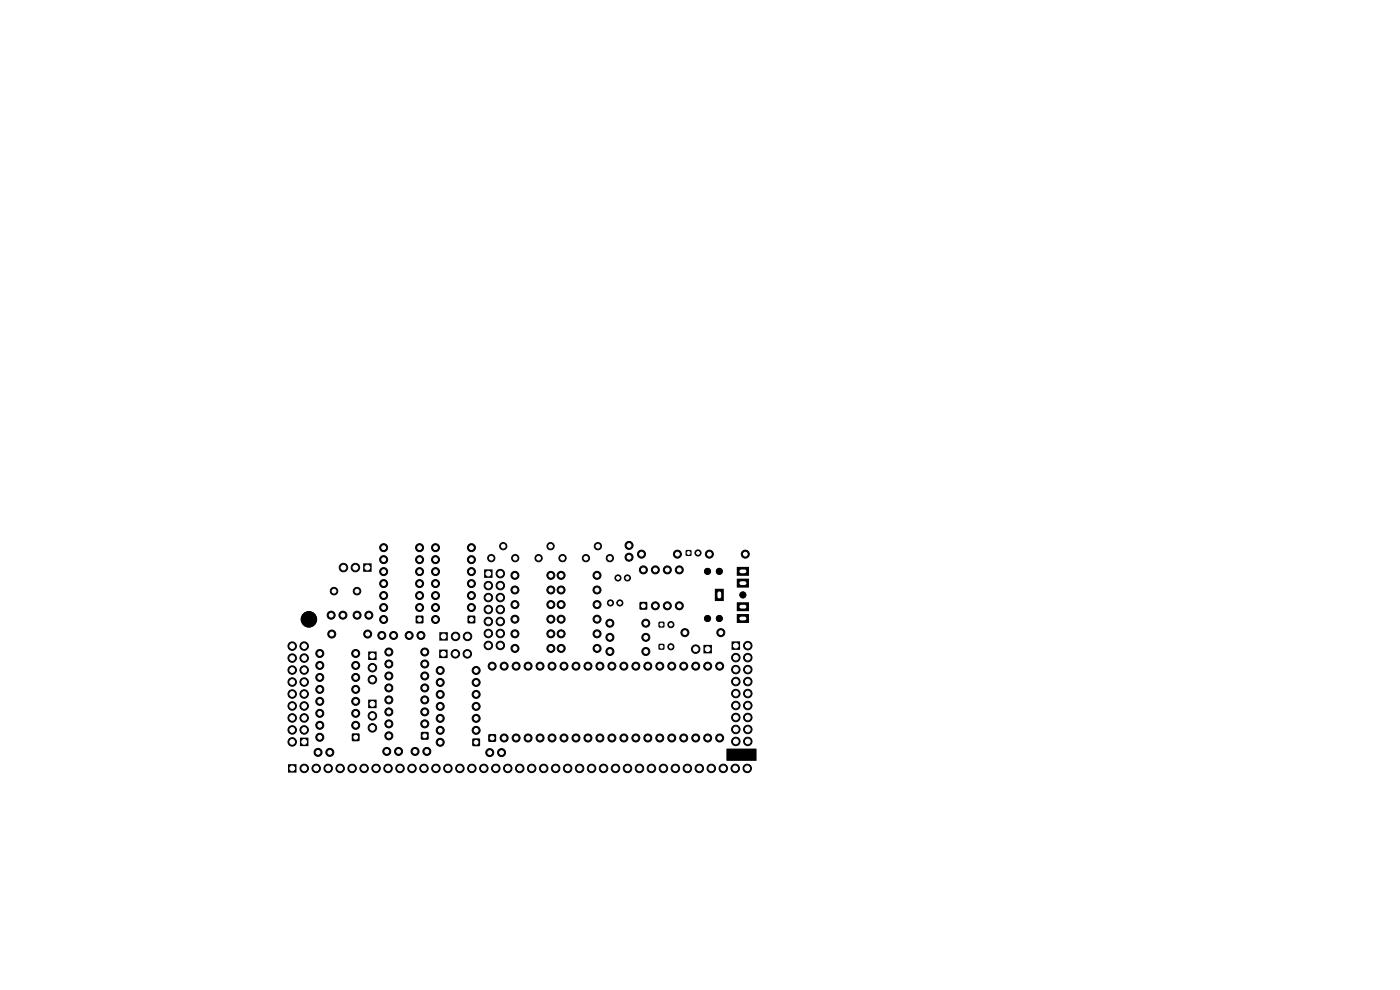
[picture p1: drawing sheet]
<svg xmlns="http://www.w3.org/2000/svg" width="297mm" height="210mm" viewBox="0 0 297 210" stroke-linecap="round" stroke-linejoin="round" font-family="sans-serif">
<g fill="#000" stroke="#000" stroke-width=".21">
<circle cx="81.4" cy="116.2" r=".85"/>
<circle cx="81.4" cy="118.7" r=".85"/>
<circle cx="89" cy="118.7" r=".85"/>
<circle cx="89" cy="116.2" r=".85"/>
<circle cx="92.4" cy="118.7" r=".85"/>
<circle cx="92.4" cy="116.2" r=".85"/>
<circle cx="100" cy="116.2" r=".85"/>
<circle cx="100" cy="118.7" r=".85"/>
<circle cx="104.2" cy="118.4" r=".77"/>
<circle cx="106.8" cy="115.9" r=".77"/>
<circle cx="109.3" cy="118.4" r=".77"/>
<circle cx="114.3" cy="118.4" r=".77"/>
<circle cx="116.8" cy="115.9" r=".77"/>
<circle cx="119.3" cy="118.4" r=".77"/>
<circle cx="124.3" cy="118.4" r=".77"/>
<circle cx="126.8" cy="115.9" r=".77"/>
<circle cx="129.4" cy="118.4" r=".77"/>
<circle cx="133.4" cy="118.2" r=".85"/>
<circle cx="133.4" cy="115.7" r=".85"/>
<circle cx="136.1" cy="117.5" r=".85"/>
<circle cx="143.7" cy="117.5" r=".85"/>
<circle cx="148.1" cy="117.3" r=".65"/>
<circle cx="150.5" cy="117.5" r=".85"/>
<circle cx="158.1" cy="117.5" r=".85"/>
<circle cx="62" cy="139.6" r=".9"/>
<circle cx="62" cy="137.1" r=".9"/>
<circle cx="64.5" cy="139.6" r=".9"/>
<circle cx="64.5" cy="137.1" r=".9"/>
<circle cx="65.5" cy="131.4" r="1.65"/>
<circle cx="65.5" cy="131.4" r="1.6"/>
<circle cx="67.8" cy="138.6" r=".85"/>
<circle cx="70.2" cy="130.5" r=".85"/>
<circle cx="70.4" cy="134.5" r=".85"/>
<circle cx="70.9" cy="125.4" r=".8"/>
<circle cx="72.7" cy="130.5" r=".85"/>
<circle cx="72.9" cy="120.4" r=".9"/>
<circle cx="75.4" cy="120.4" r=".9"/>
<circle cx="75.5" cy="138.6" r=".85"/>
<circle cx="75.7" cy="125.4" r=".8"/>
<circle cx="75.7" cy="130.5" r=".85"/>
<circle cx="78" cy="134.5" r=".85"/>
<circle cx="78.2" cy="130.5" r=".85"/>
<circle cx="81" cy="134.8" r=".85"/>
<circle cx="81.4" cy="121.3" r=".85"/>
<circle cx="81.4" cy="123.8" r=".85"/>
<circle cx="81.4" cy="126.3" r=".85"/>
<circle cx="81.4" cy="128.9" r=".85"/>
<circle cx="81.4" cy="131.4" r=".85"/>
<circle cx="82.5" cy="138.3" r=".85"/>
<circle cx="83.5" cy="134.8" r=".85"/>
<circle cx="86.8" cy="134.8" r=".85"/>
<circle cx="89" cy="121.3" r=".85"/>
<circle cx="89" cy="128.9" r=".85"/>
<circle cx="89" cy="126.3" r=".85"/>
<circle cx="89" cy="123.8" r=".85"/>
<circle cx="89.3" cy="134.8" r=".85"/>
<circle cx="90.1" cy="138.3" r=".85"/>
<circle cx="92.4" cy="128.9" r=".85"/>
<circle cx="92.4" cy="131.4" r=".85"/>
<circle cx="92.4" cy="121.3" r=".85"/>
<circle cx="92.4" cy="126.3" r=".85"/>
<circle cx="92.4" cy="123.8" r=".85"/>
<circle cx="96.6" cy="138.7" r=".9"/>
<circle cx="96.6" cy="135" r=".9"/>
<circle cx="99.1" cy="138.7" r=".9"/>
<circle cx="99.2" cy="135" r=".9"/>
<circle cx="100" cy="121.3" r=".85"/>
<circle cx="100" cy="126.3" r=".85"/>
<circle cx="100" cy="123.8" r=".85"/>
<circle cx="100" cy="128.9" r=".85"/>
<circle cx="103.6" cy="129.3" r=".9"/>
<circle cx="103.6" cy="124.2" r=".9"/>
<circle cx="103.6" cy="136.9" r=".9"/>
<circle cx="103.6" cy="134.4" r=".9"/>
<circle cx="103.6" cy="126.8" r=".9"/>
<circle cx="103.6" cy="131.8" r=".9"/>
<circle cx="106.1" cy="134.4" r=".9"/>
<circle cx="106.1" cy="131.8" r=".9"/>
<circle cx="106.1" cy="121.7" r=".9"/>
<circle cx="106.1" cy="129.3" r=".9"/>
<circle cx="106.1" cy="126.8" r=".9"/>
<circle cx="106.1" cy="136.9" r=".9"/>
<circle cx="106.1" cy="124.2" r=".9"/>
<circle cx="109.2" cy="131.3" r=".85"/>
<circle cx="109.2" cy="128.2" r=".85"/>
<circle cx="109.2" cy="134.4" r=".85"/>
<circle cx="109.2" cy="122" r=".85"/>
<circle cx="109.2" cy="125.1" r=".85"/>
<circle cx="109.3" cy="137.5" r=".85"/>
<circle cx="116.9" cy="131.3" r=".85"/>
<circle cx="116.9" cy="128.2" r=".85"/>
<circle cx="116.9" cy="134.4" r=".85"/>
<circle cx="116.9" cy="122" r=".85"/>
<circle cx="116.9" cy="125.1" r=".85"/>
<circle cx="116.9" cy="137.5" r=".85"/>
<circle cx="119" cy="125.1" r=".85"/>
<circle cx="119" cy="122" r=".85"/>
<circle cx="119" cy="131.3" r=".85"/>
<circle cx="119" cy="128.2" r=".85"/>
<circle cx="119" cy="134.4" r=".85"/>
<circle cx="119" cy="137.5" r=".85"/>
<circle cx="126.7" cy="125.1" r=".85"/>
<circle cx="126.7" cy="122" r=".85"/>
<circle cx="126.7" cy="131.3" r=".85"/>
<circle cx="126.7" cy="128.2" r=".85"/>
<circle cx="126.7" cy="134.4" r=".85"/>
<circle cx="126.7" cy="137.5" r=".85"/>
<circle cx="129.4" cy="132.2" r=".85"/>
<circle cx="129.4" cy="138.2" r=".85"/>
<circle cx="129.4" cy="135.2" r=".85"/>
<circle cx="129.5" cy="127.9" r=".65"/>
<circle cx="131.1" cy="122.6" r=".65"/>
<circle cx="131.5" cy="127.9" r=".65"/>
<circle cx="133.1" cy="122.6" r=".65"/>
<circle cx="136.5" cy="120.9" r=".85"/>
<circle cx="137" cy="132.2" r=".85"/>
<circle cx="137" cy="138.2" r=".85"/>
<circle cx="137" cy="135.2" r=".85"/>
<circle cx="139" cy="128.5" r=".85"/>
<circle cx="139" cy="120.9" r=".85"/>
<circle cx="141.6" cy="128.5" r=".85"/>
<circle cx="141.6" cy="120.9" r=".85"/>
<circle cx="142.3" cy="137.2" r=".65"/>
<circle cx="142.3" cy="132.5" r=".65"/>
<circle cx="144.1" cy="128.5" r=".85"/>
<circle cx="144.1" cy="120.9" r=".85"/>
<circle cx="145.3" cy="134.2" r=".85"/>
<circle cx="147.6" cy="137.7" r=".9"/>
<circle cx="150.1" cy="121.2" r=".65"/>
<circle cx="150.1" cy="131.2" r=".65"/>
<circle cx="150.1" cy="121.2" r=".6"/>
<circle cx="150.1" cy="131.2" r=".6"/>
<circle cx="152.6" cy="121.2" r=".65"/>
<circle cx="152.6" cy="131.2" r=".65"/>
<circle cx="152.6" cy="121.2" r=".6"/>
<circle cx="152.6" cy="131.2" r=".6"/>
<circle cx="152.9" cy="134.2" r=".85"/>
<circle cx="156.1" cy="139.5" r=".9"/>
<circle cx="157.6" cy="126.2" r=".65"/>
<circle cx="157.6" cy="126.2" r=".6"/>
<circle cx="158.6" cy="137" r=".9"/>
<circle cx="158.6" cy="139.5" r=".9"/>
<circle cx="62" cy="147.2" r=".9"/>
<circle cx="62" cy="157.4" r=".9"/>
<circle cx="62" cy="154.8" r=".9"/>
<circle cx="62" cy="144.7" r=".9"/>
<circle cx="62" cy="142.1" r=".9"/>
<circle cx="62" cy="152.3" r=".9"/>
<circle cx="62" cy="149.8" r=".9"/>
<circle cx="64.5" cy="142.1" r=".9"/>
<circle cx="64.5" cy="152.3" r=".9"/>
<circle cx="64.5" cy="147.2" r=".9"/>
<circle cx="64.5" cy="149.8" r=".9"/>
<circle cx="64.5" cy="154.8" r=".9"/>
<circle cx="64.5" cy="144.7" r=".9"/>
<circle cx="67.5" cy="159.6" r=".85"/>
<circle cx="67.8" cy="156.4" r=".85"/>
<circle cx="67.8" cy="146.2" r=".85"/>
<circle cx="67.8" cy="148.8" r=".85"/>
<circle cx="67.8" cy="141.2" r=".85"/>
<circle cx="67.8" cy="151.3" r=".85"/>
<circle cx="67.8" cy="153.9" r=".85"/>
<circle cx="67.8" cy="143.7" r=".85"/>
<circle cx="70" cy="159.6" r=".85"/>
<circle cx="75.5" cy="146.2" r=".85"/>
<circle cx="75.5" cy="141.2" r=".85"/>
<circle cx="75.5" cy="153.9" r=".85"/>
<circle cx="75.5" cy="151.3" r=".85"/>
<circle cx="75.5" cy="143.7" r=".85"/>
<circle cx="75.5" cy="148.8" r=".85"/>
<circle cx="79" cy="151.9" r=".9"/>
<circle cx="79" cy="154.4" r=".9"/>
<circle cx="79" cy="141.6" r=".9"/>
<circle cx="79" cy="144.2" r=".9"/>
<circle cx="82" cy="159.4" r=".85"/>
<circle cx="82.5" cy="151" r=".85"/>
<circle cx="82.5" cy="156.1" r=".85"/>
<circle cx="82.5" cy="153.5" r=".85"/>
<circle cx="82.5" cy="148.5" r=".85"/>
<circle cx="82.5" cy="143.4" r=".85"/>
<circle cx="82.5" cy="140.8" r=".85"/>
<circle cx="82.5" cy="145.9" r=".85"/>
<circle cx="84.6" cy="159.4" r=".85"/>
<circle cx="88" cy="159.4" r=".85"/>
<circle cx="90.1" cy="143.4" r=".85"/>
<circle cx="90.1" cy="151" r=".85"/>
<circle cx="90.1" cy="140.8" r=".85"/>
<circle cx="90.1" cy="148.5" r=".85"/>
<circle cx="90.1" cy="153.5" r=".85"/>
<circle cx="90.1" cy="145.9" r=".85"/>
<circle cx="90.6" cy="159.4" r=".85"/>
<circle cx="93.4" cy="154.9" r=".85"/>
<circle cx="93.4" cy="147.3" r=".85"/>
<circle cx="93.4" cy="152.4" r=".85"/>
<circle cx="93.4" cy="149.8" r=".85"/>
<circle cx="93.4" cy="142.2" r=".85"/>
<circle cx="93.4" cy="157.5" r=".85"/>
<circle cx="93.4" cy="144.8" r=".85"/>
<circle cx="101" cy="154.9" r=".85"/>
<circle cx="101" cy="149.8" r=".85"/>
<circle cx="101" cy="142.2" r=".85"/>
<circle cx="101" cy="147.3" r=".85"/>
<circle cx="101" cy="152.4" r=".85"/>
<circle cx="101" cy="144.8" r=".85"/>
<circle cx="103.9" cy="159.6" r=".85"/>
<circle cx="104.4" cy="141.3" r=".85"/>
<circle cx="106.4" cy="159.6" r=".85"/>
<circle cx="107" cy="141.3" r=".85"/>
<circle cx="107" cy="156.5" r=".85"/>
<circle cx="109.5" cy="141.3" r=".85"/>
<circle cx="109.5" cy="156.5" r=".85"/>
<circle cx="112" cy="156.5" r=".85"/>
<circle cx="112" cy="141.3" r=".85"/>
<circle cx="114.6" cy="141.3" r=".85"/>
<circle cx="114.6" cy="156.5" r=".85"/>
<circle cx="117.1" cy="156.5" r=".85"/>
<circle cx="117.1" cy="141.3" r=".85"/>
<circle cx="119.7" cy="141.3" r=".85"/>
<circle cx="119.7" cy="156.5" r=".85"/>
<circle cx="122.2" cy="156.5" r=".85"/>
<circle cx="122.2" cy="141.3" r=".85"/>
<circle cx="124.7" cy="156.5" r=".85"/>
<circle cx="124.7" cy="141.3" r=".85"/>
<circle cx="127.3" cy="156.5" r=".85"/>
<circle cx="127.3" cy="141.3" r=".85"/>
<circle cx="129.8" cy="156.5" r=".85"/>
<circle cx="129.8" cy="141.3" r=".85"/>
<circle cx="132.4" cy="156.5" r=".85"/>
<circle cx="132.4" cy="141.3" r=".85"/>
<circle cx="134.9" cy="141.3" r=".85"/>
<circle cx="134.9" cy="156.5" r=".85"/>
<circle cx="137.4" cy="141.3" r=".85"/>
<circle cx="137.4" cy="156.5" r=".85"/>
<circle cx="140" cy="141.3" r=".85"/>
<circle cx="140" cy="156.5" r=".85"/>
<circle cx="142.5" cy="141.3" r=".85"/>
<circle cx="142.5" cy="156.5" r=".85"/>
<circle cx="145.1" cy="141.3" r=".85"/>
<circle cx="145.1" cy="156.5" r=".85"/>
<circle cx="147.6" cy="141.3" r=".85"/>
<circle cx="147.6" cy="156.5" r=".85"/>
<circle cx="150.1" cy="156.5" r=".85"/>
<circle cx="150.1" cy="141.3" r=".85"/>
<circle cx="152.7" cy="141.3" r=".85"/>
<circle cx="152.7" cy="156.5" r=".85"/>
<circle cx="156.1" cy="142" r=".9"/>
<circle cx="156.1" cy="149.7" r=".9"/>
<circle cx="156.1" cy="157.3" r=".9"/>
<circle cx="156.1" cy="152.2" r=".9"/>
<circle cx="156.1" cy="154.7" r=".9"/>
<circle cx="156.1" cy="144.6" r=".9"/>
<circle cx="156.1" cy="147.1" r=".9"/>
<circle cx="158.6" cy="152.2" r=".9"/>
<circle cx="158.6" cy="149.7" r=".9"/>
<circle cx="158.6" cy="154.7" r=".9"/>
<circle cx="158.6" cy="157.3" r=".9"/>
<circle cx="158.6" cy="144.6" r=".9"/>
<circle cx="158.6" cy="142" r=".9"/>
<circle cx="158.6" cy="147.1" r=".9"/>
<circle cx="64.5" cy="163" r=".9"/>
<circle cx="67.1" cy="163" r=".9"/>
<circle cx="69.6" cy="163" r=".9"/>
<circle cx="72.2" cy="163" r=".9"/>
<circle cx="74.7" cy="163" r=".9"/>
<circle cx="77.2" cy="163" r=".9"/>
<circle cx="79.8" cy="163" r=".9"/>
<circle cx="82.3" cy="163" r=".9"/>
<circle cx="84.9" cy="163" r=".9"/>
<circle cx="87.4" cy="163" r=".9"/>
<circle cx="89.9" cy="163" r=".9"/>
<circle cx="92.5" cy="163" r=".9"/>
<circle cx="95" cy="163" r=".9"/>
<circle cx="97.6" cy="163" r=".9"/>
<circle cx="100.1" cy="163" r=".9"/>
<circle cx="102.6" cy="163" r=".9"/>
<circle cx="105.2" cy="163" r=".9"/>
<circle cx="107.7" cy="163" r=".9"/>
<circle cx="110.3" cy="163" r=".9"/>
<circle cx="112.8" cy="163" r=".9"/>
<circle cx="115.3" cy="163" r=".9"/>
<circle cx="117.9" cy="163" r=".9"/>
<circle cx="120.4" cy="163" r=".9"/>
<circle cx="123" cy="163" r=".9"/>
<circle cx="125.5" cy="163" r=".9"/>
<circle cx="128" cy="163" r=".9"/>
<circle cx="130.6" cy="163" r=".9"/>
<circle cx="133.1" cy="163" r=".9"/>
<circle cx="135.7" cy="163" r=".9"/>
<circle cx="138.2" cy="163" r=".9"/>
<circle cx="140.7" cy="163" r=".9"/>
<circle cx="143.3" cy="163" r=".9"/>
<circle cx="145.8" cy="163" r=".9"/>
<circle cx="148.4" cy="163" r=".9"/>
<circle cx="150.9" cy="163" r=".9"/>
<circle cx="153.4" cy="163" r=".9"/>
<circle cx="156" cy="163" r=".9"/>
<circle cx="158.5" cy="163" r=".9"/>
</g>
<g fill="#000">
<path d="M77.1 119.5h1.7v1.8h-1.7zM145.5 116.8l.2-.1h.9l.1 .3v.8l-.3 .2-.8-.1-.2-.2zM78.1 138.2h1.8v1.8h-1.8zM88.2 130.7l.3-.1h1.2l.2 .3-.1 1.2-.2 .2-1.3-.1-.1-.2zM93.2 137.8h1.7v1.8h-1.7zM93.2 134.1h1.8v1.8h-1.8zM99.2 130.7l.3-.1h1.2l.2 .3-.1 1.2-.2 .2-1.3-.1-.1-.2zM102.7 120.8h1.8v1.8h-1.8zM135.8 127.7h1.2l.3 .1v1.3l-.1 .2-1.3 .1-.2-.2-.1-1.2zM139.7 132l.3-.1h.8l.2 .3-.1 .8-.2 .2-.9-.1-.1-.2zM139.8 136.6h.9l.2 .1 .1 .9-.2 .2-.8 .1-.3-.2v-.8zM149.2 136.8h1.8v1.8h-1.8z"/>
<path d="M151.7 124.9h1.8v2.6h-1.8zM155.2 136.1h1.8v1.7h-1.8zM156.3 120.3h2.6v1.8h-2.6zM156.3 122.8h2.6v1.8h-2.6zM156.3 130.3h2.6v1.8h-2.6zM156.3 127.8h2.6v1.8h-2.6zM63.6 156.5h1.8v1.8h-1.8zM74.7 155.6h1.3l.3 .1v1.3l-.1 .2-1.3 .1-.2-.2-.1-1.2zM78.1 148.4h1.8v1.8h-1.8zM89.4 155.3l1.3-.1 .2 .2 .1 1.2-.2 .3h-1.2l-.3-.1v-1.3zM100.2 156.7l.3-.1 1.2 .1 .2 .2-.1 1.3-.2 .1h-1.3l-.1-.3zM103.6 155.8l.3-.1 1.2 .1 .2 .2-.1 1.3-.2 .1-1.3-.1-.1-.2z"/>
<path d="M154.1 158.9l6.3-.1 .1 2.5-6.3 .1zM61.1 162.1h1.8v1.8h-1.8z"/>
</g>
<g fill="#fff" stroke="#fff" stroke-width=".21">
<circle cx="90.5" cy="159.4" r=".4"/>
<circle cx="88.1" cy="159.4" r=".4"/>
<circle cx="82.1" cy="159.4" r=".4"/>
<circle cx="84.5" cy="159.4" r=".4"/>
<circle cx="67.5" cy="159.6" r=".4"/>
<circle cx="70" cy="159.6" r=".4"/>
<circle cx="103.9" cy="159.7" r=".4"/>
<circle cx="106.4" cy="159.7" r=".4"/>
<circle cx="94.1" cy="138.7" r=".5"/>
<circle cx="96.6" cy="138.7" r=".5"/>
<circle cx="99.1" cy="138.7" r=".5"/>
<circle cx="79" cy="149.3" r=".5"/>
<circle cx="79" cy="151.9" r=".5"/>
<circle cx="79" cy="154.4" r=".5"/>
<circle cx="79" cy="139.1" r=".5"/>
<circle cx="79" cy="141.6" r=".5"/>
<circle cx="79" cy="144.2" r=".5"/>
<circle cx="94.1" cy="135" r=".5"/>
<circle cx="96.6" cy="135" r=".5"/>
<circle cx="99.2" cy="135" r=".5"/>
<circle cx="75.5" cy="156.4" r=".4"/>
<circle cx="75.5" cy="153.9" r=".4"/>
<circle cx="75.5" cy="151.3" r=".4"/>
<circle cx="75.5" cy="148.8" r=".4"/>
<circle cx="75.5" cy="146.2" r=".4"/>
<circle cx="75.5" cy="143.7" r=".4"/>
<circle cx="75.5" cy="141.2" r=".4"/>
<circle cx="75.5" cy="138.6" r=".4"/>
<circle cx="67.8" cy="138.6" r=".4"/>
<circle cx="67.8" cy="141.2" r=".4"/>
<circle cx="67.8" cy="143.7" r=".4"/>
<circle cx="67.8" cy="146.2" r=".4"/>
<circle cx="67.8" cy="148.8" r=".4"/>
<circle cx="67.8" cy="151.3" r=".4"/>
<circle cx="67.8" cy="153.9" r=".4"/>
<circle cx="67.8" cy="156.4" r=".4"/>
<circle cx="90.1" cy="156.1" r=".4"/>
<circle cx="90.1" cy="153.6" r=".4"/>
<circle cx="90.1" cy="151" r=".4"/>
<circle cx="90.1" cy="148.5" r=".4"/>
<circle cx="90.1" cy="145.9" r=".4"/>
<circle cx="90.1" cy="143.4" r=".4"/>
<circle cx="90.1" cy="140.9" r=".4"/>
<circle cx="90.1" cy="138.3" r=".4"/>
<circle cx="82.5" cy="138.3" r=".4"/>
<circle cx="82.5" cy="140.9" r=".4"/>
<circle cx="82.5" cy="143.4" r=".4"/>
<circle cx="82.5" cy="145.9" r=".4"/>
<circle cx="82.5" cy="148.5" r=".4"/>
<circle cx="82.5" cy="151" r=".4"/>
<circle cx="82.5" cy="153.6" r=".4"/>
<circle cx="82.5" cy="156.1" r=".4"/>
<circle cx="101" cy="157.5" r=".4"/>
<circle cx="101" cy="154.9" r=".4"/>
<circle cx="101" cy="152.4" r=".4"/>
<circle cx="101" cy="149.8" r=".4"/>
<circle cx="101" cy="147.3" r=".4"/>
<circle cx="101" cy="144.8" r=".4"/>
<circle cx="101" cy="142.2" r=".4"/>
<circle cx="93.4" cy="142.2" r=".4"/>
<circle cx="93.4" cy="144.8" r=".4"/>
<circle cx="93.4" cy="147.3" r=".4"/>
<circle cx="93.4" cy="149.8" r=".4"/>
<circle cx="93.4" cy="152.4" r=".4"/>
<circle cx="93.4" cy="154.9" r=".4"/>
<circle cx="93.4" cy="157.5" r=".4"/>
<circle cx="104.4" cy="156.6" r=".4"/>
<circle cx="106.9" cy="156.6" r=".4"/>
<circle cx="109.5" cy="156.6" r=".4"/>
<circle cx="112" cy="156.6" r=".4"/>
<circle cx="114.6" cy="156.6" r=".4"/>
<circle cx="117.1" cy="156.6" r=".4"/>
<circle cx="119.6" cy="156.6" r=".4"/>
<circle cx="122.2" cy="156.6" r=".4"/>
<circle cx="124.7" cy="156.6" r=".4"/>
<circle cx="127.3" cy="156.6" r=".4"/>
<circle cx="129.8" cy="156.6" r=".4"/>
<circle cx="132.3" cy="156.6" r=".4"/>
<circle cx="134.9" cy="156.6" r=".4"/>
<circle cx="137.4" cy="156.6" r=".4"/>
<circle cx="140" cy="156.6" r=".4"/>
<circle cx="142.5" cy="156.6" r=".4"/>
<circle cx="145" cy="156.6" r=".4"/>
<circle cx="147.6" cy="156.6" r=".4"/>
<circle cx="150.1" cy="156.6" r=".4"/>
<circle cx="152.7" cy="156.6" r=".4"/>
<circle cx="152.7" cy="141.3" r=".4"/>
<circle cx="150.1" cy="141.3" r=".4"/>
<circle cx="147.6" cy="141.3" r=".4"/>
<circle cx="145" cy="141.3" r=".4"/>
<circle cx="142.5" cy="141.3" r=".4"/>
<circle cx="140" cy="141.3" r=".4"/>
<circle cx="137.4" cy="141.3" r=".4"/>
<circle cx="134.9" cy="141.3" r=".4"/>
<circle cx="132.3" cy="141.3" r=".4"/>
<circle cx="129.8" cy="141.3" r=".4"/>
<circle cx="127.3" cy="141.3" r=".4"/>
<circle cx="124.7" cy="141.3" r=".4"/>
<circle cx="122.2" cy="141.3" r=".4"/>
<circle cx="119.6" cy="141.3" r=".4"/>
<circle cx="117.1" cy="141.3" r=".4"/>
<circle cx="114.6" cy="141.3" r=".4"/>
<circle cx="112" cy="141.3" r=".4"/>
<circle cx="109.5" cy="141.3" r=".4"/>
<circle cx="106.9" cy="141.3" r=".4"/>
<circle cx="104.4" cy="141.3" r=".4"/>
<circle cx="64.5" cy="157.4" r=".5"/>
<circle cx="62" cy="157.4" r=".5"/>
<circle cx="64.5" cy="154.8" r=".5"/>
<circle cx="62" cy="154.8" r=".5"/>
<circle cx="64.5" cy="152.3" r=".5"/>
<circle cx="62" cy="152.3" r=".5"/>
<circle cx="64.5" cy="149.8" r=".5"/>
<circle cx="62" cy="149.8" r=".5"/>
<circle cx="64.5" cy="147.2" r=".5"/>
<circle cx="62" cy="147.2" r=".5"/>
<circle cx="64.5" cy="144.7" r=".5"/>
<circle cx="62" cy="144.7" r=".5"/>
<circle cx="64.5" cy="142.1" r=".5"/>
<circle cx="62" cy="142.1" r=".5"/>
<circle cx="64.5" cy="139.6" r=".5"/>
<circle cx="62" cy="139.6" r=".5"/>
<circle cx="64.5" cy="137.1" r=".5"/>
<circle cx="62" cy="137.1" r=".5"/>
<circle cx="150.1" cy="137.7" r=".5"/>
<circle cx="147.6" cy="137.7" r=".5"/>
<circle cx="62" cy="163" r=".5"/>
<circle cx="64.5" cy="163" r=".5"/>
<circle cx="67.1" cy="163" r=".5"/>
<circle cx="69.6" cy="163" r=".5"/>
<circle cx="72.2" cy="163" r=".5"/>
<circle cx="74.7" cy="163" r=".5"/>
<circle cx="77.2" cy="163" r=".5"/>
<circle cx="79.8" cy="163" r=".5"/>
<circle cx="82.3" cy="163" r=".5"/>
<circle cx="84.9" cy="163" r=".5"/>
<circle cx="87.4" cy="163" r=".5"/>
<circle cx="89.9" cy="163" r=".5"/>
<circle cx="92.5" cy="163" r=".5"/>
<circle cx="95" cy="163" r=".5"/>
<circle cx="97.6" cy="163" r=".5"/>
<circle cx="100.1" cy="163" r=".5"/>
<circle cx="102.6" cy="163" r=".5"/>
<circle cx="105.2" cy="163" r=".5"/>
<circle cx="107.7" cy="163" r=".5"/>
<circle cx="110.3" cy="163" r=".5"/>
<circle cx="112.8" cy="163" r=".5"/>
<circle cx="115.3" cy="163" r=".5"/>
<circle cx="117.9" cy="163" r=".5"/>
<circle cx="120.4" cy="163" r=".5"/>
<circle cx="123" cy="163" r=".5"/>
<circle cx="125.5" cy="163" r=".5"/>
<circle cx="128" cy="163" r=".5"/>
<circle cx="130.6" cy="163" r=".5"/>
<circle cx="133.1" cy="163" r=".5"/>
<circle cx="135.7" cy="163" r=".5"/>
<circle cx="138.2" cy="163" r=".5"/>
<circle cx="140.7" cy="163" r=".5"/>
<circle cx="143.3" cy="163" r=".5"/>
<circle cx="145.8" cy="163" r=".5"/>
<circle cx="148.4" cy="163" r=".5"/>
<circle cx="150.9" cy="163" r=".5"/>
<circle cx="153.4" cy="163" r=".5"/>
<circle cx="156" cy="163" r=".5"/>
<circle cx="158.5" cy="163" r=".5"/>
<circle cx="114.3" cy="118.4" r=".4"/>
<circle cx="116.8" cy="115.9" r=".4"/>
<circle cx="119.3" cy="118.4" r=".4"/>
<circle cx="140.3" cy="132.5" r=".3"/>
<circle cx="142.3" cy="132.5" r=".3"/>
<circle cx="89" cy="131.4" r=".4"/>
<circle cx="89" cy="128.9" r=".4"/>
<circle cx="89" cy="126.3" r=".4"/>
<circle cx="89" cy="123.8" r=".4"/>
<circle cx="89" cy="121.3" r=".4"/>
<circle cx="89" cy="118.7" r=".4"/>
<circle cx="89" cy="116.2" r=".4"/>
<circle cx="81.4" cy="116.2" r=".4"/>
<circle cx="81.4" cy="118.7" r=".4"/>
<circle cx="81.4" cy="121.3" r=".4"/>
<circle cx="81.4" cy="123.8" r=".4"/>
<circle cx="81.4" cy="126.3" r=".4"/>
<circle cx="81.4" cy="128.9" r=".4"/>
<circle cx="81.4" cy="131.4" r=".4"/>
<circle cx="136.5" cy="128.5" r=".4"/>
<circle cx="139" cy="128.5" r=".4"/>
<circle cx="141.6" cy="128.5" r=".4"/>
<circle cx="144.1" cy="128.5" r=".4"/>
<circle cx="144.1" cy="120.9" r=".4"/>
<circle cx="141.6" cy="120.9" r=".4"/>
<circle cx="139" cy="120.9" r=".4"/>
<circle cx="136.5" cy="120.9" r=".4"/>
<circle cx="116.9" cy="131.4" r=".4"/>
<circle cx="109.2" cy="131.4" r=".4"/>
<circle cx="145.3" cy="134.2" r=".4"/>
<circle cx="152.9" cy="134.2" r=".4"/>
<circle cx="126.6" cy="125.2" r=".4"/>
<circle cx="119" cy="125.2" r=".4"/>
<circle cx="137" cy="132.2" r=".4"/>
<circle cx="129.4" cy="132.2" r=".4"/>
<circle cx="140.3" cy="137.2" r=".3"/>
<circle cx="142.3" cy="137.2" r=".3"/>
<circle cx="75.7" cy="130.5" r=".4"/>
<circle cx="78.2" cy="130.5" r=".4"/>
<circle cx="150.5" cy="117.5" r=".4"/>
<circle cx="158.1" cy="117.5" r=".4"/>
<circle cx="126.7" cy="131.4" r=".4"/>
<circle cx="119" cy="131.4" r=".4"/>
<circle cx="89.3" cy="134.8" r=".4"/>
<circle cx="86.8" cy="134.8" r=".4"/>
<circle cx="131.1" cy="122.6" r=".3"/>
<circle cx="133.1" cy="122.6" r=".3"/>
<circle cx="78" cy="134.5" r=".4"/>
<circle cx="70.4" cy="134.5" r=".4"/>
<circle cx="126.6" cy="122.1" r=".4"/>
<circle cx="119" cy="122.1" r=".4"/>
<circle cx="156.1" cy="137" r=".5"/>
<circle cx="158.6" cy="137" r=".5"/>
<circle cx="156.1" cy="139.5" r=".5"/>
<circle cx="158.6" cy="139.5" r=".5"/>
<circle cx="156.1" cy="142" r=".5"/>
<circle cx="158.6" cy="142" r=".5"/>
<circle cx="156.1" cy="144.6" r=".5"/>
<circle cx="158.6" cy="144.6" r=".5"/>
<circle cx="156.1" cy="147.1" r=".5"/>
<circle cx="158.6" cy="147.1" r=".5"/>
<circle cx="156.1" cy="149.7" r=".5"/>
<circle cx="158.6" cy="149.7" r=".5"/>
<circle cx="156.1" cy="152.2" r=".5"/>
<circle cx="158.6" cy="152.2" r=".5"/>
<circle cx="156.1" cy="154.7" r=".5"/>
<circle cx="158.6" cy="154.7" r=".5"/>
<circle cx="156.1" cy="157.3" r=".5"/>
<circle cx="158.6" cy="157.3" r=".5"/>
<circle cx="100" cy="131.4" r=".4"/>
<circle cx="100" cy="128.9" r=".4"/>
<circle cx="100" cy="126.3" r=".4"/>
<circle cx="100" cy="123.8" r=".4"/>
<circle cx="100" cy="121.3" r=".4"/>
<circle cx="100" cy="118.7" r=".4"/>
<circle cx="100" cy="116.2" r=".4"/>
<circle cx="92.4" cy="116.2" r=".4"/>
<circle cx="92.4" cy="118.7" r=".4"/>
<circle cx="92.4" cy="121.3" r=".4"/>
<circle cx="92.4" cy="123.8" r=".4"/>
<circle cx="92.4" cy="126.3" r=".4"/>
<circle cx="92.4" cy="128.9" r=".4"/>
<circle cx="92.4" cy="131.4" r=".4"/>
<circle cx="81" cy="134.8" r=".4"/>
<circle cx="83.5" cy="134.8" r=".4"/>
<circle cx="77.9" cy="120.4" r=".5"/>
<circle cx="75.4" cy="120.4" r=".5"/>
<circle cx="72.9" cy="120.4" r=".5"/>
<circle cx="129.5" cy="127.9" r=".3"/>
<circle cx="131.5" cy="127.9" r=".3"/>
<circle cx="116.9" cy="137.5" r=".4"/>
<circle cx="109.2" cy="137.5" r=".4"/>
<circle cx="116.9" cy="134.5" r=".4"/>
<circle cx="109.2" cy="134.5" r=".4"/>
<circle cx="103.6" cy="121.7" r=".5"/>
<circle cx="106.1" cy="121.7" r=".5"/>
<circle cx="103.6" cy="124.2" r=".5"/>
<circle cx="106.1" cy="124.2" r=".5"/>
<circle cx="103.6" cy="126.8" r=".5"/>
<circle cx="106.1" cy="126.8" r=".5"/>
<circle cx="103.6" cy="129.3" r=".5"/>
<circle cx="106.1" cy="129.3" r=".5"/>
<circle cx="103.6" cy="131.8" r=".5"/>
<circle cx="106.1" cy="131.8" r=".5"/>
<circle cx="103.6" cy="134.4" r=".5"/>
<circle cx="106.1" cy="134.4" r=".5"/>
<circle cx="103.6" cy="136.9" r=".5"/>
<circle cx="106.1" cy="136.9" r=".5"/>
<circle cx="143.7" cy="117.5" r=".4"/>
<circle cx="136.1" cy="117.5" r=".4"/>
<circle cx="124.3" cy="118.4" r=".4"/>
<circle cx="126.8" cy="115.9" r=".4"/>
<circle cx="129.4" cy="118.4" r=".4"/>
<circle cx="146.1" cy="117.3" r=".3"/>
<circle cx="148.1" cy="117.3" r=".3"/>
<circle cx="116.9" cy="122.1" r=".4"/>
<circle cx="109.2" cy="122.1" r=".4"/>
<circle cx="137" cy="138.2" r=".4"/>
<circle cx="129.4" cy="138.2" r=".4"/>
<circle cx="126.7" cy="137.5" r=".4"/>
<circle cx="119" cy="137.5" r=".4"/>
<circle cx="126.7" cy="134.5" r=".4"/>
<circle cx="119" cy="134.5" r=".4"/>
<circle cx="126.7" cy="128.2" r=".4"/>
<circle cx="119" cy="128.2" r=".4"/>
<circle cx="116.9" cy="125.2" r=".4"/>
<circle cx="109.2" cy="125.2" r=".4"/>
<circle cx="75.7" cy="125.4" r=".4"/>
<circle cx="70.9" cy="125.4" r=".4"/>
<circle cx="116.9" cy="128.2" r=".4"/>
<circle cx="109.2" cy="128.2" r=".4"/>
<circle cx="70.2" cy="130.5" r=".4"/>
<circle cx="72.7" cy="130.5" r=".4"/>
<circle cx="133.5" cy="115.7" r=".4"/>
<circle cx="133.4" cy="118.2" r=".4"/>
<circle cx="137" cy="135.2" r=".4"/>
<circle cx="129.4" cy="135.2" r=".4"/>
<circle cx="104.2" cy="118.4" r=".4"/>
<circle cx="106.8" cy="115.9" r=".4"/>
<circle cx="109.3" cy="118.4" r=".4"/>
</g>
<path d="M152.6 125.9v.7M157.2 121.2h.7M157.2 123.7h.7M157.2 131.2h.7M157.2 128.7h.7" fill="none" stroke="#fff" stroke-width=".8"/>
</svg>
